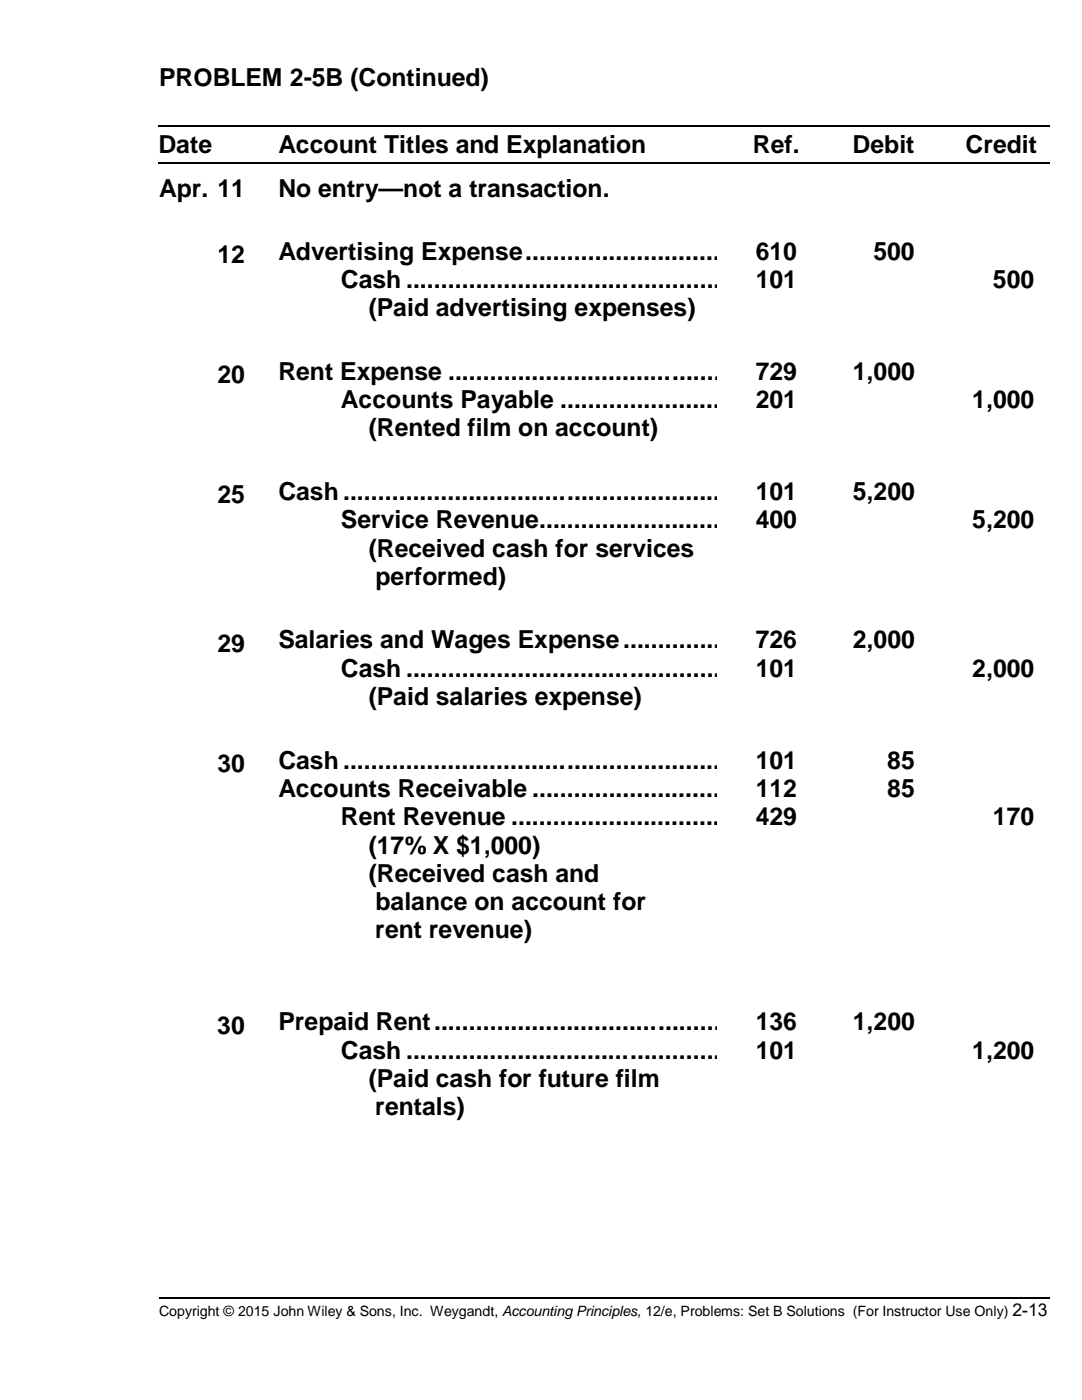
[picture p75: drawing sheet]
<svg xmlns="http://www.w3.org/2000/svg" width="216mm" height="279mm" viewBox="0 0 216 279" stroke-linecap="round" stroke-linejoin="round" font-family="sans-serif">
<defs><g id="words">
<g font-size="5">
<text x="31.7" y="17.2">PROBLEM 2-5B (Continued)</text>
<text x="31.6" y="30.5">Date</text>
<text x="55.5" y="30.5">Account Titles and Explanation</text>
<text x="150.2" y="30.5">Ref.</text>
<text x="170.1" y="30.5">Debit</text>
<text x="192.7" y="30.5">Credit</text>
<text x="31.7" y="39.3">Apr. 11</text>
<text x="55.5" y="39.3">No entry—not a transaction.</text>
<text x="43.4" y="52.5">12</text>
<text x="55.5" y="51.8">Advertising Expense.............................</text>
<text x="150.8" y="51.8">610</text>
<text x="174.3" y="51.8">500</text>
<text x="68" y="57.4">Cash ..............................................</text>
<text x="150.8" y="57.4">101</text>
<text x="198.1" y="57.4">500</text>
<text x="73.6" y="63.1">(Paid advertising expenses)</text>
<text x="43.4" y="76.5">20</text>
<text x="55.5" y="75.8">Rent Expense ........................................</text>
<text x="150.8" y="75.8">729</text>
<text x="170.2" y="75.8">1,000</text>
<text x="68" y="81.4">Accounts Payable ........................</text>
<text x="150.8" y="81.4">201</text>
<text x="194" y="81.4">1,000</text>
<text x="73.6" y="87.1">(Rented film on account)</text>
<text x="43.4" y="100.5">25</text>
<text x="55.5" y="99.8">Cash.......................................................</text>
<text x="150.8" y="99.8">101</text>
<text x="170.2" y="99.8">5,200</text>
<text x="68" y="105.5">Service Revenue...........................</text>
<text x="150.8" y="105.5">400</text>
<text x="194" y="105.5">5,200</text>
<text x="73.6" y="111.1">(Received cash for services</text>
<text x="74.9" y="116.7">performed)</text>
<text x="43.4" y="130.1">29</text>
<text x="55.5" y="129.4">Salaries and Wages Expense...............</text>
<text x="150.8" y="129.4">726</text>
<text x="170.2" y="129.4">2,000</text>
<text x="68" y="135.1">Cash ..............................................</text>
<text x="150.8" y="135.1">101</text>
<text x="194" y="135.1">2,000</text>
<text x="73.6" y="140.7">(Paid salaries expense)</text>
<text x="43.4" y="154.1">30</text>
<text x="55.5" y="153.4">Cash.......................................................</text>
<text x="150.8" y="153.4">101</text>
<text x="177" y="153.4">85</text>
<text x="55.5" y="159">Accounts Receivable ............................</text>
<text x="150.8" y="159">112</text>
<text x="177" y="159">85</text>
<text x="68" y="164.7">Rent Revenue ...............................</text>
<text x="150.8" y="164.7">429</text>
<text x="198.1" y="164.7">170</text>
<text x="73.6" y="170.3">(17% X $1,000)</text>
<text x="73.6" y="176">(Received cash and</text>
<text x="74.9" y="181.7">balance on account for</text>
<text x="74.9" y="187.3">rent revenue)</text>
<text x="43.3" y="206.3">30</text>
<text x="55.5" y="205.6">Prepaid Rent..........................................</text>
<text x="150.8" y="205.6">136</text>
<text x="170.2" y="205.6">1,200</text>
<text x="68" y="211.3">Cash ..............................................</text>
<text x="150.8" y="211.3">101</text>
<text x="194" y="211.3">1,200</text>
<text x="73.6" y="216.9">(Paid cash for future film</text>
<text x="74.9" y="222.5">rentals)</text>
</g>
<text font-size="3.5" x="202" y="262.6">2-13</text>
<text font-size="2.8" x="31.7" y="262.6">Copyright © 2015 John Wiley &amp; Sons, Inc. Weygandt, Accounting Principles, 12/e, Problems: Set B Solutions (For Instructor Use Only)</text>
</g></defs>
<path d="M31.7 259h177.8" fill="none" stroke="#000" stroke-width=".25"/>
<g fill="none" stroke="#000" stroke-width=".21">
<path d="M31.5 25.2h19.3M31.5 32.5h19.3M51.1 25.2h4.4M51.1 32.5h4.4M55.8 25.2h87M55.8 32.5h87M143.1 25.2h4.5M143.1 32.5h4.5M147.9 25.2h14M147.9 32.5h14M162.2 25.2h4.5M162.2 32.5h4.5"/>
<path d="M167 25.2h18.7M167 32.5h18.7M186 25.2h4.5M186 32.5h4.5M190.8 25.2h18.7M190.8 32.5h18.7"/>
</g>
<g fill="#000">
<path d="M50.8 25.1h.2v.2h-.2zM50.8 32.4h.2v.2h-.2zM55.6 25.1h.2v.2h-.2zM55.6 32.4h.2v.2h-.2zM142.9 25.1h.2v.2h-.2zM142.9 32.4h.2v.2h-.2zM147.7 25.1h.2v.2h-.2zM147.7 32.4h.2v.2h-.2zM161.9 25.1h.2v.2h-.2zM161.9 32.4h.2v.2h-.2zM166.7 25.1h.2v.2h-.2zM166.7 32.4h.2v.2h-.2z"/>
<path d="M185.8 25.1h.2v.2h-.2zM185.8 32.4h.2v.2h-.2zM190.5 25.1h.2v.2h-.2zM190.5 32.4h.2v.2h-.2z"/>
</g>
<use href="#words"/>
</svg>
